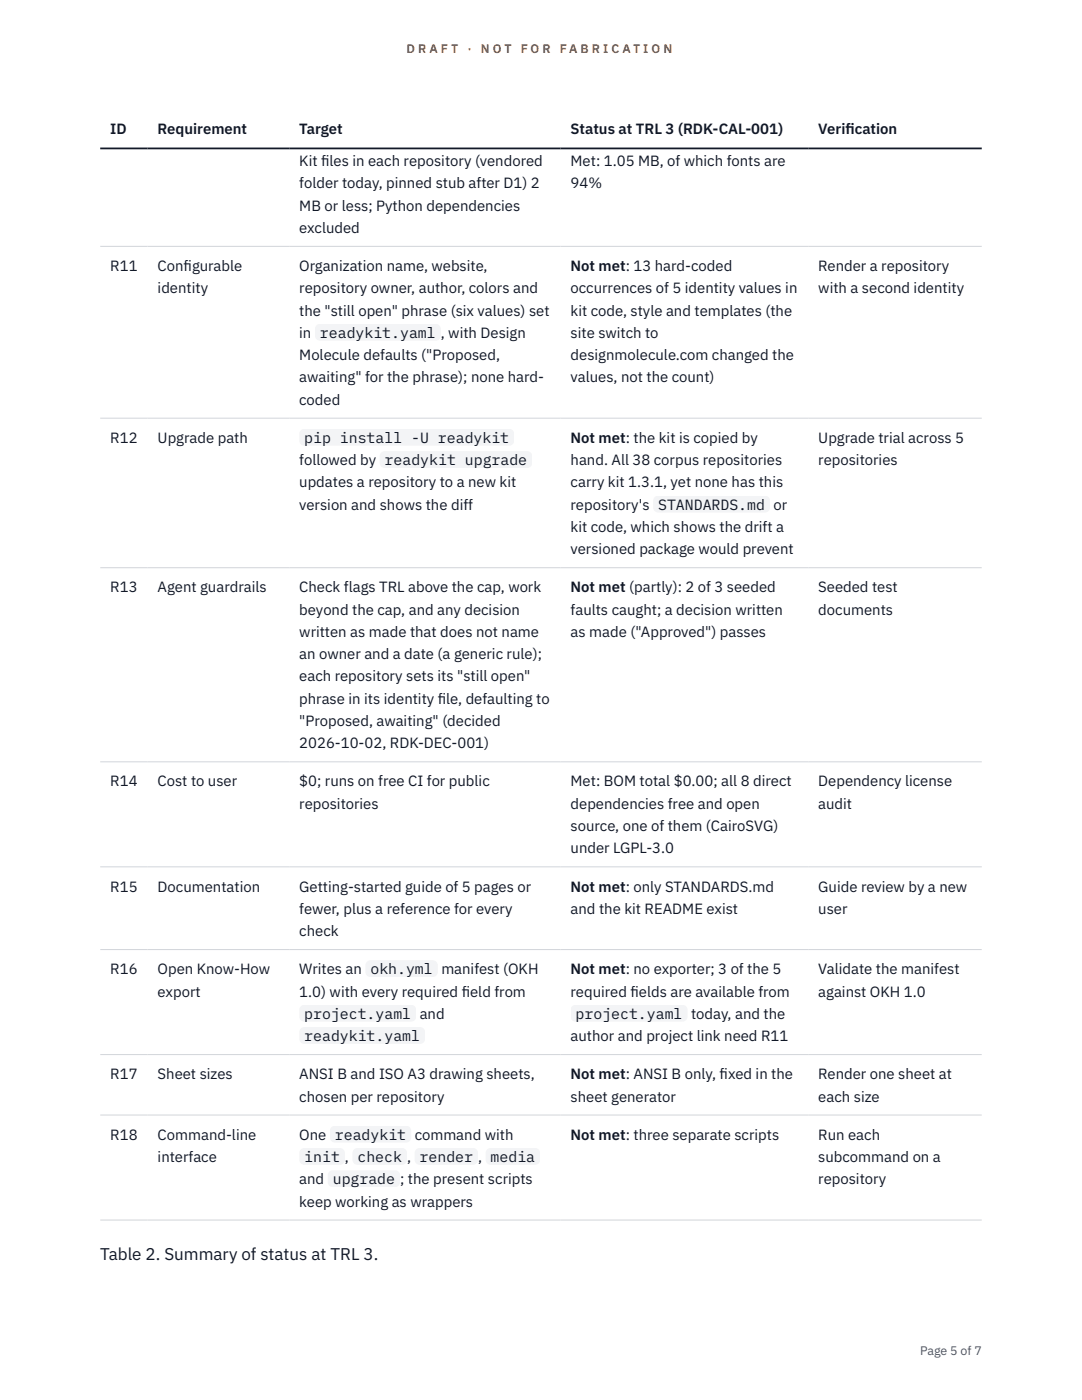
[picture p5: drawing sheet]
<svg xmlns="http://www.w3.org/2000/svg" width="216mm" height="279mm" viewBox="0 0 216 279" stroke-linecap="round" stroke-linejoin="round" font-family="sans-serif">
<defs><g id="words">
<text font-size="3.4" fill="#111827" x="20" y="251.4">Table 2. Summary of status at TRL 3.</text>
<g font-size="3" fill="#111827">
<text x="22" y="26.8">ID</text>
<text x="31.5" y="26.8">Requirement</text>
<text x="59.7" y="26.8">Target</text>
<text x="113.9" y="26.8">Status at TRL 3 (RDK-CAL-001)</text>
<text x="163.3" y="26.8">Verif</text>
<text x="168.7" y="26.8">ication</text>
<text x="59.7" y="33.1">Kit f</text>
<text x="64.1" y="33.1">iles in each repository (vendored</text>
<text x="113.9" y="33.1">Met: 1.05 MB, of which fonts are</text>
<text x="59.7" y="37.6">folder today, pinned stub after D1) 2</text>
<text x="113.9" y="37.6">94%</text>
<text x="59.7" y="42">MB or less; Python dependencies</text>
<text x="59.7" y="46.5">excluded</text>
<text x="22" y="54.1">R11</text>
<text x="31.5" y="54.1">Conf</text>
<text x="31.5" y="58.5">identity</text>
<text x="36.6" y="54.1">igurable</text>
<text x="59.7" y="54.1">Organization name, website,</text>
<text x="59.7" y="58.5">repository owner, author, colors and</text>
<text x="113.9" y="54.1">Not met: 13 hard-coded</text>
<text x="113.9" y="58.5">occurrences of 5 identity values in</text>
<text x="163.3" y="54.1">Render a repository</text>
<text x="163.3" y="58.5">with a second identity</text>
<text x="59.7" y="63">the &quot;still open&quot; phrase (six values) set</text>
<text x="113.9" y="63">kit code, style and templates (the</text>
<text x="59.7" y="67.4">in</text>
<text x="59.7" y="71.9">Molecule defaults (&quot;Proposed,</text>
<text x="63.8" y="67.4">readykit.yaml</text>
<text x="88" y="67.4">, with Design</text>
<text x="113.9" y="67.4">site switch to</text>
<text x="113.9" y="71.9">designmolecule.com changed the</text>
<text x="59.7" y="76.3">awaiting&quot; for the phrase); none hard-</text>
<text x="113.9" y="76.3">values, not the count)</text>
<text x="59.7" y="80.8">coded</text>
<text x="22" y="88.4">R12</text>
<text x="31.5" y="88.4">Upgrade path</text>
<text x="60.7" y="88.4">pip install -U readykit</text>
<text x="113.9" y="88.4">Not met: the kit is copied by</text>
<text x="163.3" y="88.4">Upgrade trial across 5</text>
<text x="59.7" y="92.8">followed by</text>
<text x="76.8" y="92.8">readykit upgrade</text>
<text x="113.9" y="92.8">hand. All 38 corpus repositories</text>
<text x="163.3" y="92.8">repositories</text>
<text x="59.7" y="97.3">updates a repository to a new kit</text>
<text x="59.7" y="101.7">version and shows the diff</text>
<text x="113.9" y="97.3">carry kit 1.3.1, yet none has this</text>
<text x="113.9" y="101.7">repository's</text>
<text x="131.3" y="101.7">STANDARDS.md</text>
<text x="154.4" y="101.7">or</text>
<text x="113.9" y="106.2">kit code, which shows the drift a</text>
<text x="113.9" y="110.6">versioned package would prevent</text>
<text x="22" y="118.2">R13</text>
<text x="31.5" y="118.2">Agent guardrails</text>
<text x="59.7" y="118.2">Check flags TRL above the cap, work</text>
<text x="113.9" y="118.2">Not met (partly): 2 of 3 seeded</text>
<text x="163.3" y="118.2">Seeded test</text>
<text x="59.7" y="122.7">beyond the cap, and any decision</text>
<text x="113.9" y="122.7">faults caught; a decision written</text>
<text x="163.3" y="122.7">documents</text>
<text x="59.7" y="127.1">written as made that does not name</text>
<text x="59.7" y="131.6">an owner and a date (a generic rule);</text>
<text x="113.9" y="127.1">as made (&quot;Approved&quot;) passes</text>
<text x="59.7" y="136">each repository sets its &quot;still open&quot;</text>
<text x="59.7" y="140.5">phrase in its identity f</text>
<text x="87.4" y="140.5">ile, defaulting to</text>
<text x="59.7" y="144.9">&quot;Proposed, awaiting&quot; (decided</text>
<text x="59.7" y="149.3">2026-10-02, RDK-DEC-001)</text>
<text x="22" y="157">R14</text>
<text x="31.5" y="157">Cost to user</text>
<text x="59.7" y="157">$0; runs on free CI for public</text>
<text x="59.7" y="161.4">repositories</text>
<text x="113.9" y="157">Met: BOM total $0.00; all 8 direct</text>
<text x="113.9" y="161.4">dependencies free and open</text>
<text x="163.3" y="157">Dependency license</text>
<text x="163.3" y="161.4">audit</text>
<text x="113.9" y="165.9">source, one of them (CairoSVG)</text>
<text x="113.9" y="170.3">under LGPL-3.0</text>
<text x="22" y="177.9">R15</text>
<text x="31.5" y="177.9">Documentation</text>
<text x="59.7" y="177.9">Getting-started guide of 5 pages or</text>
<text x="113.9" y="177.9">Not met: only STANDARDS.md</text>
<text x="163.3" y="177.9">Guide review by a new</text>
<text x="59.7" y="182.4">fewer, plus a reference for every</text>
<text x="113.9" y="182.4">and the kit README exist</text>
<text x="163.3" y="182.4">user</text>
<text x="59.7" y="186.8">check</text>
<text x="22" y="194.4">R16</text>
<text x="31.5" y="194.4">Open Know-How</text>
<text x="59.7" y="194.4">Writes an</text>
<text x="73.9" y="194.4">okh.yml</text>
<text x="88.1" y="194.4">manifest (OKH</text>
<text x="113.9" y="194.4">Not met: no exporter; 3 of the 5</text>
<text x="163.3" y="194.4">Validate the manifest</text>
<text x="31.5" y="198.9">export</text>
<text x="59.7" y="198.9">1.0) with every required f</text>
<text x="60.7" y="203.3">project.yaml</text>
<text x="83.8" y="203.3">and</text>
<text x="92.1" y="198.9">ield from</text>
<text x="113.9" y="198.9">required f</text>
<text x="114.9" y="203.3">project.yaml</text>
<text x="125.8" y="198.9">ields are available from</text>
<text x="137.9" y="203.3">today, and the</text>
<text x="163.3" y="198.9">against OKH 1.0</text>
<text x="60.7" y="207.8">readykit.yaml</text>
<text x="113.9" y="207.8">author and project link need R11</text>
<text x="22" y="215.4">R17</text>
<text x="31.5" y="215.4">Sheet sizes</text>
<text x="59.7" y="215.4">ANSI B and ISO A3 drawing sheets,</text>
<text x="113.9" y="215.4">Not met: ANSI B only, f</text>
<text x="143.6" y="215.4">ixed in the</text>
<text x="163.3" y="215.4">Render one sheet at</text>
<text x="59.7" y="219.8">chosen per repository</text>
<text x="113.9" y="219.8">sheet generator</text>
<text x="163.3" y="219.8">each size</text>
<text x="22" y="227.5">R18</text>
<text x="31.5" y="227.5">Command-line</text>
<text x="59.7" y="227.5">One</text>
<text x="66.8" y="227.5">readykit</text>
<text x="82.7" y="227.5">command with</text>
<text x="113.9" y="227.5">Not met: three separate scripts</text>
<text x="163.3" y="227.5">Run each</text>
<text x="31.5" y="231.9">interface</text>
<text x="60.7" y="231.9">init</text>
<text x="68.8" y="231.9">,</text>
<text x="71.3" y="231.9">check</text>
<text x="81.2" y="231.9">,</text>
<text x="83.7" y="231.9">render</text>
<text x="95.4" y="231.9">,</text>
<text x="97.9" y="231.9">media</text>
<text x="163.3" y="231.9">subcommand on a</text>
<text x="59.7" y="236.3">and</text>
<text x="66.4" y="236.3">upgrade</text>
<text x="79.8" y="236.3">; the present scripts</text>
<text x="163.3" y="236.3">repository</text>
<text x="59.7" y="240.8">keep working as wrappers</text>
</g>
<g font-size="2.5" fill="#b45309">
<text x="81.1" y="10.5">D R A F T</text>
<text x="93.3" y="10.5">·</text>
<text x="95.9" y="10.5">N O T</text>
<text x="103.9" y="10.5">F O R</text>
<text x="111.7" y="10.5">F A B R I C A T I O N</text>
</g>
<text font-size="2.5" fill="#4b5563" x="183.6" y="270.3">Page 5 of 7</text>
</g></defs>
<path d="M20 49.2h175.9M20 83.5h175.9M20 113.3h175.9M20 152h175.9M20 173h175.9M20 189.5h175.9M20 210.5h175.9M20 222.5h175.9M20 243.5h175.9" fill="none" stroke="#d1d5db" stroke-width=".2"/>
<path d="M20 29.6h175.9" fill="none" stroke="#111827" stroke-width=".35"/>
<g fill="#f3f4f6">
<path d="M62.8 64.6h25.2v3.4h-25.2z"/>
<path d="M59.7 85.6h42.9v3.3h-42.9z"/>
<path d="M75.8 90h30.4v3.4h-30.4z"/>
<path d="M130.3 98.9h23.4v3.4h-23.4z"/>
<path d="M72.9 191.6h14.5v3.4h-14.5z"/>
<path d="M59.7 200.5h23.4v3.4h-23.4z"/>
<path d="M59.7 205h25.1v3.3h-25.1z"/>
<path d="M113.9 200.5h23.3v3.4h-23.3z"/>
<path d="M65.8 224.7h16.2v3.3h-16.2z"/>
<path d="M59.7 229.1h9.1v3.4h-9.1z"/>
<path d="M70.3 229.1h10.9v3.4h-10.9z"/>
<path d="M82.7 229.1h12.7v3.4h-12.7z"/>
<path d="M96.9 229.1h10.9v3.4h-10.9z"/>
<path d="M65.4 233.5h14.4v3.4h-14.4z"/>
</g>
<use href="#words"/>
</svg>
